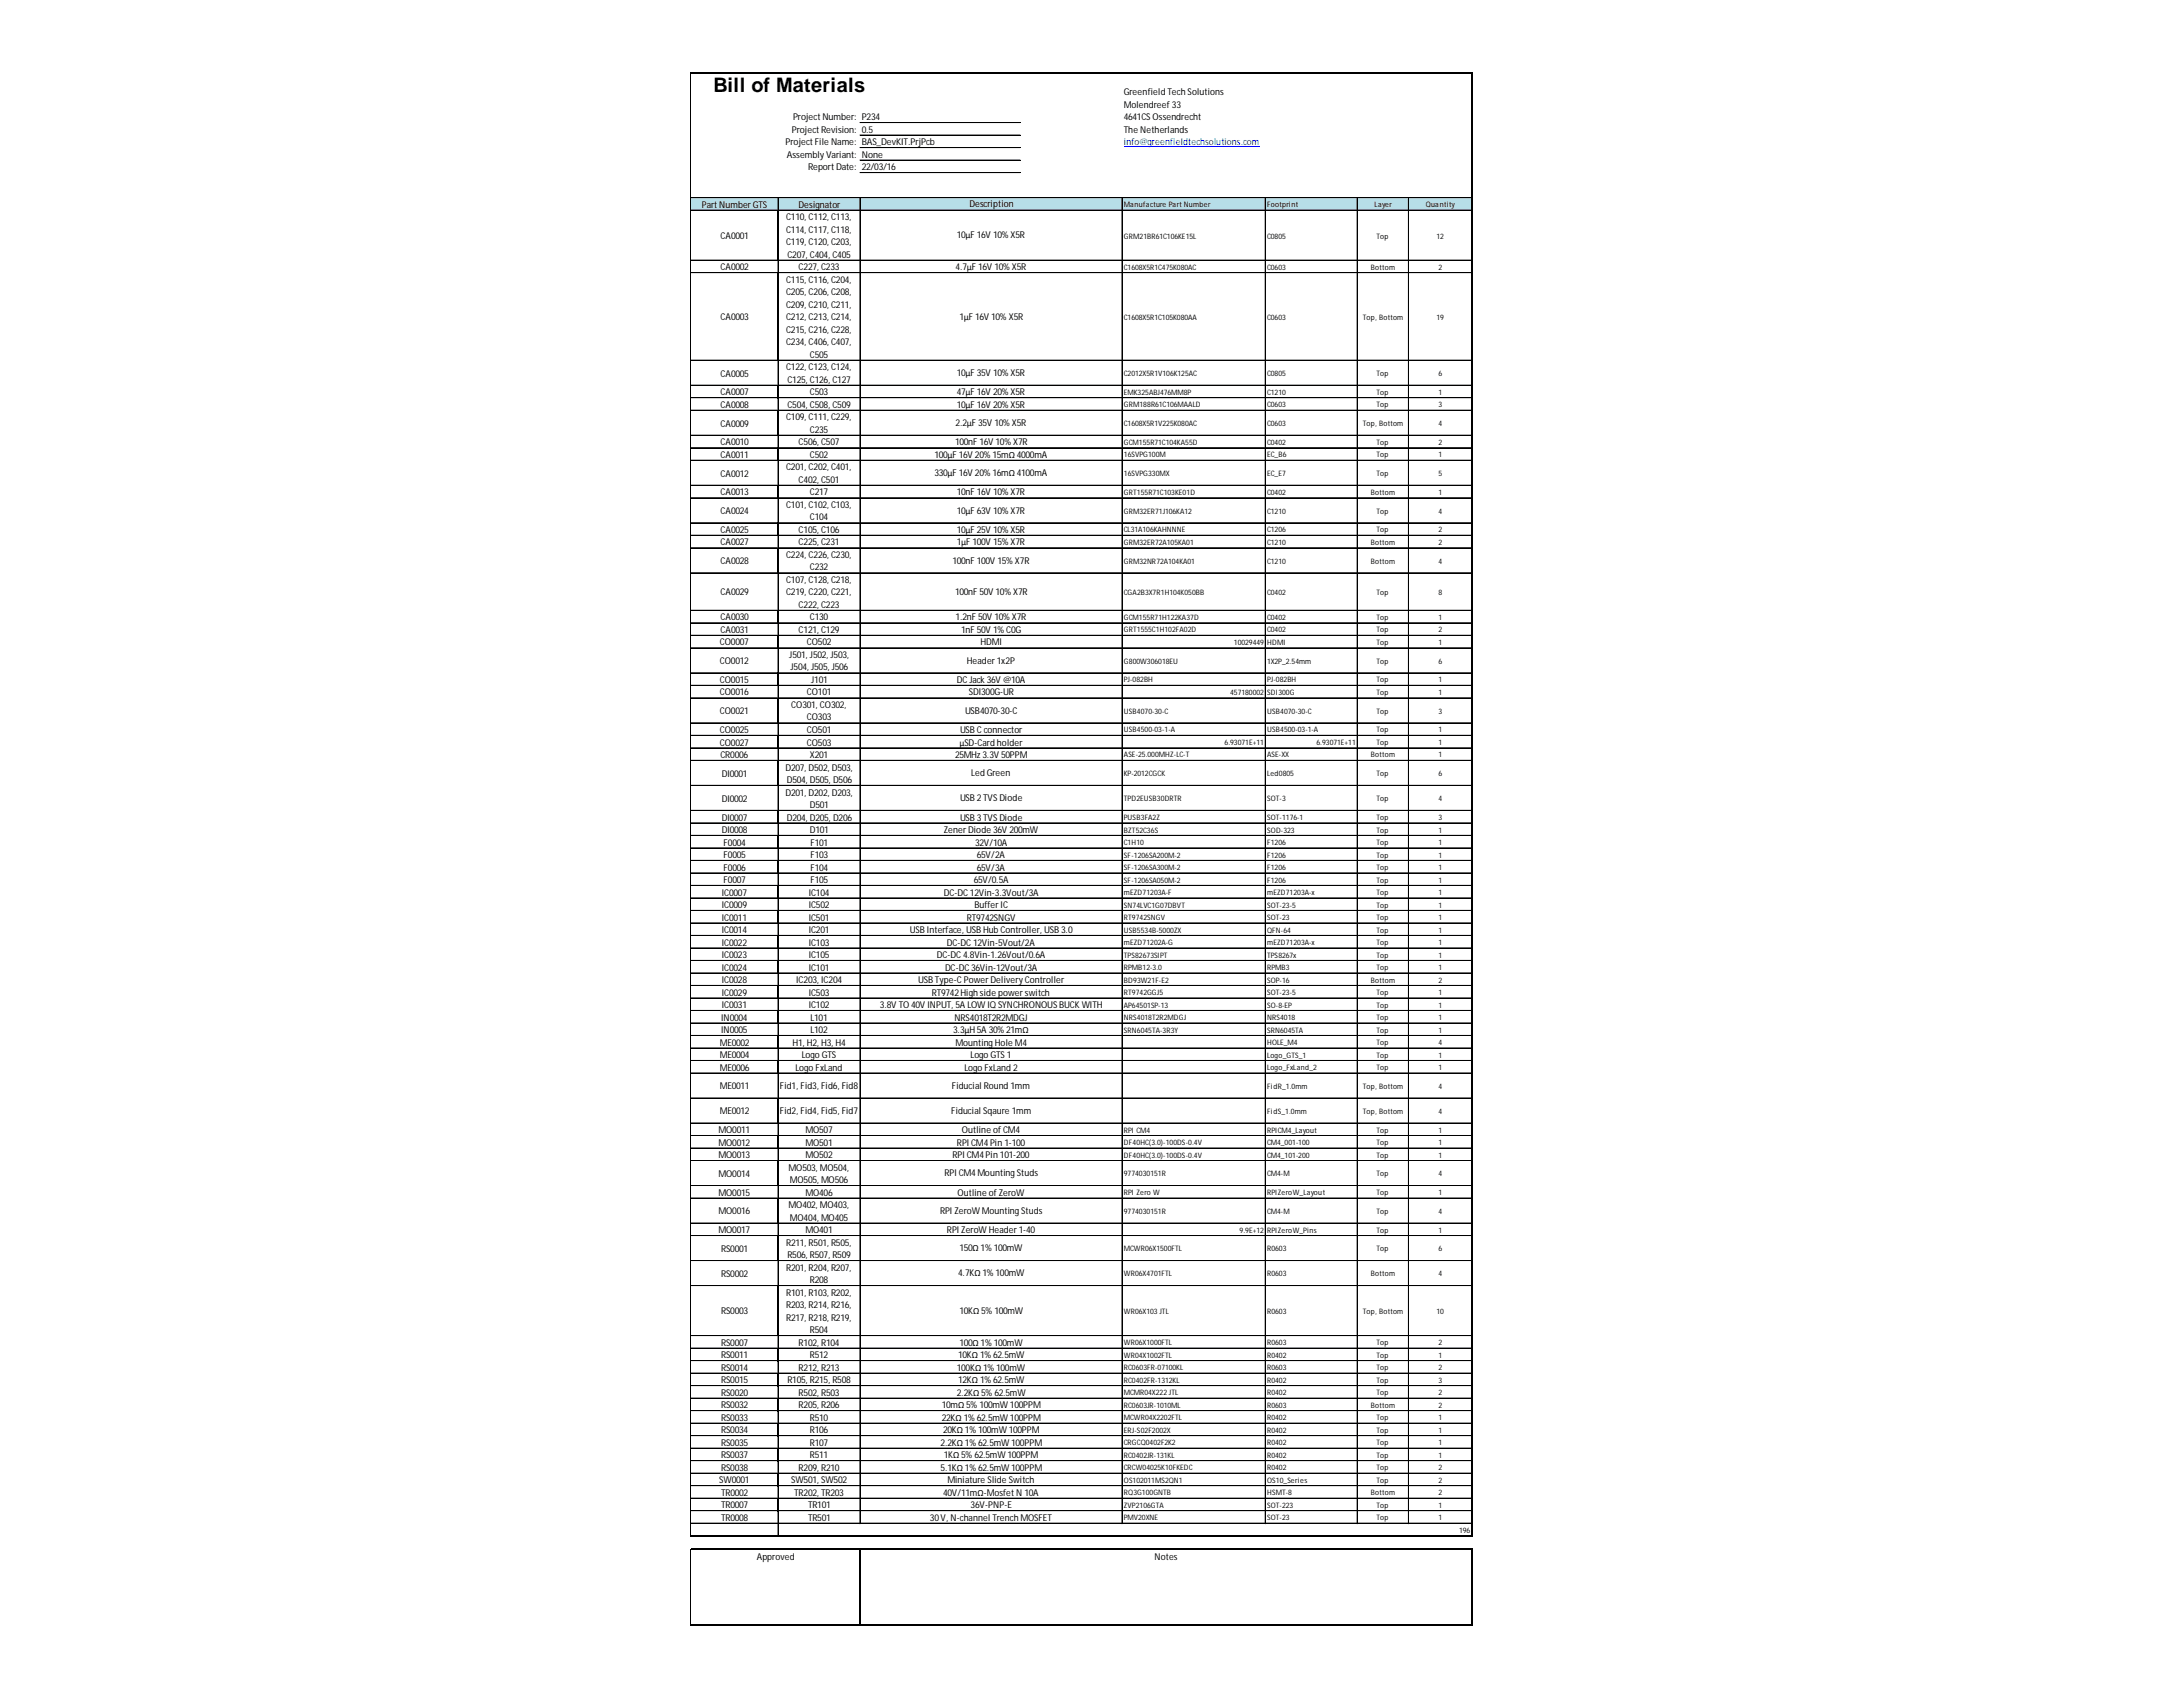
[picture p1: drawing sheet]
<svg xmlns="http://www.w3.org/2000/svg" width="279mm" height="216mm" viewBox="0 0 279 216" stroke-linecap="round" stroke-linejoin="round" font-family="sans-serif">
<defs><g id="words">
<text font-size="2.6" x="91.3" y="11.8">Bill of Materials</text>
<g font-size="1.2">
<text x="101.3" y="17">Project Revision: 0.5</text>
<text x="101.5" y="15.4">Project Number: P234</text>
<text x="143.8" y="12.2">Greenfield Tech Solutions</text>
<text x="143.8" y="13.8">Molendreef33</text>
<text x="143.8" y="15.4">4641CS Ossendrecht</text>
<text x="143.8" y="17">The Netherlands</text>
<text x="100.5" y="18.6">Project File Name: BAS_DevKIT.PrjPcb</text>
<text x="100.7" y="20.2">Assembly Variant: None</text>
<text x="103.4" y="21.8">Report Date: 22/03/16</text>
<text x="89.8" y="26.6">Part NumberGTS</text>
<text x="100.6" y="28.2">C110, C112, C113,</text>
<text x="100.6" y="29.8">C114, C117, C118,</text>
<text x="102.2" y="26.6">Designator</text>
<text x="124.1" y="26.5">Description</text>
<text x="92.2" y="30.6">CA0001</text>
<text x="92.2" y="34.6">CA0002</text>
<text x="100.6" y="31.4">C119, C120, C203,</text>
<text x="100.8" y="33">C207, C404, C405</text>
<text x="102.2" y="34.6">C227, C233</text>
<text x="122.3" y="34.6">4.7µF 16V 10% X5R</text>
<text x="122.5" y="30.5">10µF 16V 10% X5R</text>
<text x="92.2" y="41">CA0003</text>
<text x="100.6" y="36.2">C115, C116, C204,</text>
<text x="100.6" y="37.8">C205, C206, C208,</text>
<text x="100.6" y="39.4">C209, C210, C211,</text>
<text x="100.6" y="41">C212, C213, C214,</text>
<text x="122.8" y="40.9">1µF 16V 10% X5R</text>
<text x="100.6" y="42.6">C215, C216, C228,</text>
<text x="100.6" y="44.2">C234, C406, C407,</text>
<text x="100.6" y="47.4">C122, C123, C124,</text>
<text x="103.7" y="45.8">C505</text>
<text x="92.2" y="48.2">CA0005</text>
<text x="92.2" y="50.6">CA0007</text>
<text x="92.2" y="52.2">CA0008</text>
<text x="100.6" y="53.8">C109, C111, C229,</text>
<text x="100.8" y="49">C125, C126, C127</text>
<text x="100.8" y="52.2">C504, C508, C509</text>
<text x="103.7" y="50.6">C503</text>
<text x="122.5" y="48.1">10µF 35V 10% X5R</text>
<text x="122.5" y="50.6">47µF 16V 20% X5R</text>
<text x="122.5" y="52.2">10µF 16V 20% X5R</text>
<text x="92.2" y="54.6">CA0009</text>
<text x="92.2" y="57">CA0010</text>
<text x="92.2" y="58.6">CA0011</text>
<text x="102.2" y="57">C506, C507</text>
<text x="103.7" y="55.4">C235</text>
<text x="103.7" y="58.6">C502</text>
<text x="119.6" y="58.6">100µF 16V 20% 15mΩ 4000mA</text>
<text x="122.2" y="57">100nF 16V 10% X7R</text>
<text x="122.3" y="54.5">2.2µF 35V 10% X5R</text>
<text x="92.2" y="61">CA0012</text>
<text x="92.2" y="63.4">CA0013</text>
<text x="92.2" y="65.8">CA0024</text>
<text x="100.6" y="60.2">C201, C202, C401,</text>
<text x="100.6" y="65">C101, C102, C103,</text>
<text x="102.2" y="61.8">C402, C501</text>
<text x="103.7" y="63.4">C217</text>
<text x="119.6" y="60.9">330µF 16V 20% 16mΩ 4100mA</text>
<text x="122.5" y="63.4">10nF 16V 10% X7R</text>
<text x="122.5" y="65.7">10µF 63V 10% X7R</text>
<text x="92.2" y="68.2">CA0025</text>
<text x="92.2" y="69.8">CA0027</text>
<text x="100.6" y="71.4">C224, C226, C230,</text>
<text x="102.2" y="68.2">C105, C106</text>
<text x="102.2" y="69.8">C225, C231</text>
<text x="103.7" y="66.6">C104</text>
<text x="122.5" y="68.2">10µF 25V 10% X5R</text>
<text x="122.5" y="69.8">1µF 100V 15% X7R</text>
<text x="92.2" y="72.2">CA0028</text>
<text x="92.2" y="76.2">CA0029</text>
<text x="100.6" y="74.6">C107, C128, C218,</text>
<text x="100.6" y="76.2">C219, C220, C221,</text>
<text x="102.2" y="77.8">C222, C223</text>
<text x="103.7" y="73">C232</text>
<text x="121.9" y="72.1">100nF 100V 15% X7R</text>
<text x="122.2" y="76.1">100nF 50V 10% X7R</text>
<text x="92.1" y="82.6">CO0007</text>
<text x="92.2" y="79.4">CA0030</text>
<text x="92.2" y="81">CA0031</text>
<text x="102.2" y="81">C121, C129</text>
<text x="103.3" y="82.6">CO502</text>
<text x="103.7" y="79.4">C130</text>
<text x="122.3" y="79.4">1.2nF 50V 10% X7R</text>
<text x="123" y="81">1nF 50V 1% C0G</text>
<text x="125.5" y="82.6">HDMI</text>
<text x="92.1" y="85">CO0012</text>
<text x="92.1" y="87.4">CO0015</text>
<text x="92.1" y="89">CO0016</text>
<text x="101" y="84.2">J501, J502, J503,</text>
<text x="101.2" y="85.8">J504, J505, J506</text>
<text x="103.3" y="89">CO101</text>
<text x="103.8" y="87.4">J101</text>
<text x="122.5" y="87.4">DCJack 36V @10A</text>
<text x="123.8" y="84.9">Header1x2P</text>
<text x="124" y="89">SDI300G-UR</text>
<text x="92.1" y="91.4">CO0021</text>
<text x="92.1" y="93.8">CO0025</text>
<text x="92.1" y="95.4">CO0027</text>
<text x="101.3" y="90.6">CO301, CO302,</text>
<text x="103.3" y="92.2">CO303</text>
<text x="103.3" y="93.8">CO501</text>
<text x="103.3" y="95.4">CO503</text>
<text x="122.8" y="95.4">µSD-Card holder</text>
<text x="122.9" y="93.8">USB Cconnector</text>
<text x="123.5" y="91.3">USB4070-30-C</text>
<text x="92.2" y="97">CR0006</text>
<text x="92.4" y="99.4">DI0001</text>
<text x="100.5" y="98.6">D207, D502, D503,</text>
<text x="100.5" y="101.8">D201, D202, D203,</text>
<text x="100.7" y="100.2">D504, D505, D506</text>
<text x="103.7" y="97">X201</text>
<text x="122.2" y="97">25MHz 3.3V 50PPM</text>
<text x="124.3" y="99.3">Led Green</text>
<text x="92.4" y="102.6">DI0002</text>
<text x="92.4" y="105">DI0007</text>
<text x="92.4" y="106.6">DI0008</text>
<text x="100.7" y="105">D204, D205, D206</text>
<text x="103.7" y="103.4">D501</text>
<text x="103.7" y="106.6">D101</text>
<text x="120.8" y="106.6">ZenerDiode 36V 200mW</text>
<text x="122.9" y="102.5">USB 2TVSDiode</text>
<text x="122.9" y="105">USB 3TVSDiode</text>
<text x="92.6" y="108.2">F0004</text>
<text x="92.6" y="109.8">F0005</text>
<text x="92.6" y="111.4">F0006</text>
<text x="92.6" y="113">F0007</text>
<text x="103.7" y="108.2">F101</text>
<text x="103.7" y="109.8">F103</text>
<text x="103.7" y="111.4">F104</text>
<text x="103.7" y="113">F105</text>
<text x="124.6" y="113">65V/0.5A</text>
<text x="124.8" y="108.2">32V/10A</text>
<text x="125" y="109.8">65V/2A</text>
<text x="125" y="111.4">65V/3A</text>
<text x="92.4" y="114.6">IC0007</text>
<text x="92.4" y="116.2">IC0009</text>
<text x="92.4" y="117.8">IC0011</text>
<text x="92.4" y="119.4">IC0014</text>
<text x="103.5" y="114.6">IC104</text>
<text x="103.5" y="116.2">IC502</text>
<text x="103.5" y="117.8">IC501</text>
<text x="103.5" y="119.4">IC201</text>
<text x="116.5" y="119.4">USB Interface, USB Hub Controller, USB 3.0</text>
<text x="120.8" y="114.6">DC-DC12Vin-3.3Vout/3A</text>
<text x="123.8" y="117.8">RT9742SNGV</text>
<text x="124.7" y="116.2">BufferIC</text>
<text x="92.4" y="121">IC0022</text>
<text x="92.4" y="122.6">IC0023</text>
<text x="92.4" y="124.2">IC0024</text>
<text x="92.4" y="125.8">IC0028</text>
<text x="101.9" y="125.8">IC203, IC204</text>
<text x="103.5" y="121">IC103</text>
<text x="103.5" y="122.6">IC105</text>
<text x="103.5" y="124.2">IC101</text>
<text x="117.5" y="125.8">USB Type-CPowerDelivery Controller</text>
<text x="119.9" y="122.6">DC-DC4.8Vin-1.26Vout/0.6A</text>
<text x="121" y="124.2">DC-DC36Vin-12Vout/3A</text>
<text x="121.2" y="121">DC-DC12Vin-5Vout/2A</text>
<text x="92.3" y="130.6">IN0004</text>
<text x="92.4" y="127.4">IC0029</text>
<text x="92.4" y="129">IC0031</text>
<text x="103.5" y="127.4">IC503</text>
<text x="103.5" y="129">IC102</text>
<text x="103.7" y="130.6">L101</text>
<text x="112.6" y="129">3.8V TO 40V INPUT, 5A LOW IQ SYNCHRONOUSBUCK WITH</text>
<text x="119.3" y="127.4">RT9742High side powerswitch</text>
<text x="122.2" y="130.6">NRS4018T2R2MDGJ</text>
<text x="92.1" y="133.8">ME0002</text>
<text x="92.1" y="135.4">ME0004</text>
<text x="92.1" y="137">ME0006</text>
<text x="92.3" y="132.2">IN0005</text>
<text x="101.4" y="133.8">H1, H2, H3, H4</text>
<text x="101.8" y="137">Logo FxLand</text>
<text x="102.6" y="135.4">Logo GTS</text>
<text x="103.7" y="132.2">L102</text>
<text x="122" y="132.2">3.3µH 5A 30% 21mΩ</text>
<text x="122.3" y="133.8">Mounting Hole M4</text>
<text x="123.4" y="137">Logo FxLand 2</text>
<text x="124.2" y="135.4">Logo GTS1</text>
<text x="92.1" y="139.4">ME0011</text>
<text x="92.1" y="142.6">ME0012</text>
<text x="99.8" y="139.4">Fid1, Fid3, Fid6, Fid8</text>
<text x="99.8" y="142.6">Fid2, Fid4, Fid5, Fid7</text>
<text x="121.8" y="142.5">Fiducial Sqaure 1mm</text>
<text x="121.8" y="139.3">Fiducial Round 1mm</text>
<text x="92" y="145">MO0011</text>
<text x="92" y="146.6">MO0012</text>
<text x="92" y="148.2">MO0013</text>
<text x="100.9" y="149.8">MO503, MO504,</text>
<text x="103.1" y="145">MO507</text>
<text x="103.1" y="146.6">MO501</text>
<text x="103.1" y="148.2">MO502</text>
<text x="121.9" y="148.2">RPI CM4Pin 101-200</text>
<text x="122.5" y="146.6">RPI CM4Pin 1-100</text>
<text x="123.1" y="145">Outline ofCM4</text>
<text x="92" y="150.6">MO0014</text>
<text x="92" y="153">MO0015</text>
<text x="92" y="155.4">MO0016</text>
<text x="100.9" y="154.6">MO402, MO403,</text>
<text x="101.1" y="151.4">MO505, MO506</text>
<text x="103.1" y="153">MO406</text>
<text x="120.3" y="155.3">RPI ZeroW Mounting Studs</text>
<text x="120.9" y="150.5">RPI CM4Mounting Studs</text>
<text x="122.6" y="153">Outline ofZeroW</text>
<text x="92" y="157.8">MO0017</text>
<text x="92.3" y="160.2">RS0001</text>
<text x="100.6" y="159.4">R211, R501, R505,</text>
<text x="100.8" y="161">R506, R507, R509</text>
<text x="101.1" y="156.2">MO404, MO405</text>
<text x="103.1" y="157.8">MO401</text>
<text x="121.2" y="157.8">RPI ZeroW Header1-40</text>
<text x="122.8" y="160.1">150Ω 1% 100mW</text>
<text x="92.3" y="163.4">RS0002</text>
<text x="100.6" y="162.6">R201, R204, R207,</text>
<text x="100.6" y="165.8">R101, R103, R202,</text>
<text x="100.6" y="167.4">R203, R214, R216,</text>
<text x="103.7" y="164.2">R208</text>
<text x="122.6" y="163.3">4.7KΩ 1% 100mW</text>
<text x="92.3" y="168.2">RS0003</text>
<text x="92.3" y="172.2">RS0007</text>
<text x="92.3" y="173.8">RS0011</text>
<text x="100.6" y="169">R217, R218, R219,</text>
<text x="102.2" y="172.2">R102, R104</text>
<text x="103.7" y="170.6">R504</text>
<text x="103.7" y="173.8">R512</text>
<text x="122.6" y="173.8">10KΩ 1% 62.5mW</text>
<text x="122.8" y="168.1">10KΩ 5% 100mW</text>
<text x="122.8" y="172.2">100Ω 1% 100mW</text>
<text x="92.3" y="175.4">RS0014</text>
<text x="92.3" y="177">RS0015</text>
<text x="92.3" y="178.6">RS0020</text>
<text x="100.8" y="177">R105, R215, R508</text>
<text x="102.2" y="175.4">R212, R213</text>
<text x="102.2" y="178.6">R502, R503</text>
<text x="122.5" y="175.4">100KΩ 1% 100mW</text>
<text x="122.5" y="178.6">2.2KΩ 5% 62.5mW</text>
<text x="122.6" y="177">12KΩ 1% 62.5mW</text>
<text x="92.3" y="180.2">RS0032</text>
<text x="92.3" y="181.8">RS0033</text>
<text x="92.3" y="183.4">RS0034</text>
<text x="92.3" y="185">RS0035</text>
<text x="102.2" y="180.2">R205, R206</text>
<text x="103.7" y="181.8">R510</text>
<text x="103.7" y="183.4">R106</text>
<text x="103.7" y="185">R107</text>
<text x="120.4" y="185">2.2KΩ 1% 62.5mW 100PPM</text>
<text x="120.6" y="180.2">10mΩ 5% 100mW 100PPM</text>
<text x="120.6" y="181.8">22KΩ 1% 62.5mW 100PPM</text>
<text x="120.7" y="183.4">20KΩ 1% 100mW 100PPM</text>
<text x="92.1" y="189.8">SW0001</text>
<text x="92.3" y="186.6">RS0037</text>
<text x="92.3" y="188.2">RS0038</text>
<text x="92.3" y="191.4">TR0002</text>
<text x="101.3" y="189.8">SW501, SW502</text>
<text x="101.7" y="191.4">TR202, TR203</text>
<text x="102.2" y="188.2">R209, R210</text>
<text x="103.7" y="186.6">R511</text>
<text x="120.4" y="188.2">5.1KΩ 1% 62.5mW 100PPM</text>
<text x="120.7" y="191.4">40V/11mΩ-Mosfet N 10A</text>
<text x="120.8" y="186.6">1KΩ 5% 62.5mW 100PPM</text>
<text x="121.3" y="189.8">Miniature Slide Switch</text>
<text x="92.3" y="193">TR0007</text>
<text x="92.3" y="194.6">TR0008</text>
<text x="103.4" y="193">TR101</text>
<text x="103.4" y="194.6">TR501</text>
<text x="119" y="194.6">30V, N-channel Trench MOSFET</text>
<text x="124.2" y="193">36V-PNP-E</text>
<text x="96.9" y="199.6">Approved</text>
<text x="147.8" y="199.6">Notes</text>
</g>
<text font-size="1.2" fill="#00f" x="143.8" y="18.6">info@greenfieldtechsolutions.com</text>
<g font-size="1">
<text x="143.8" y="26.5">Manufacture Part Number</text>
<text x="162.2" y="26.5">Footprint</text>
<text x="175.9" y="26.5">Layer</text>
<text x="182.5" y="26.5">Quantity</text>
<text x="143.8" y="30.5">GRM21BR61C106KE15L</text>
<text x="143.8" y="34.5">C1608X5R1C475K080AC</text>
<text x="162.2" y="30.5">C0805</text>
<text x="162.2" y="34.5">C0603</text>
<text x="175.5" y="34.5">Bottom</text>
<text x="176.2" y="30.5">Top</text>
<text x="183.9" y="30.5">12</text>
<text x="184.1" y="34.5">2</text>
<text x="143.8" y="40.9">C1608X5R1C105K080AA</text>
<text x="162.2" y="40.9">C0603</text>
<text x="174.4" y="40.9">Top, Bottom</text>
<text x="183.9" y="40.9">19</text>
<text x="143.8" y="48.1">C2012X5R1V106K125AC</text>
<text x="143.8" y="50.5">EMK325ABJ476MM8P</text>
<text x="143.8" y="52.1">GRM188R61C106MAALD</text>
<text x="162.2" y="48.1">C0805</text>
<text x="162.2" y="50.5">C1210</text>
<text x="162.2" y="52.1">C0603</text>
<text x="176.2" y="48.1">Top</text>
<text x="176.2" y="50.5">Top</text>
<text x="176.2" y="52.1">Top</text>
<text x="184.1" y="48.1">6</text>
<text x="184.1" y="50.5">1</text>
<text x="184.1" y="52.1">3</text>
<text x="143.8" y="54.5">C1608X5R1V225K080AC</text>
<text x="143.8" y="56.9">GCM155R71C104KA55D</text>
<text x="143.8" y="58.5">16SVPG100M</text>
<text x="162.2" y="54.5">C0603</text>
<text x="162.2" y="56.9">C0402</text>
<text x="162.2" y="58.5">EC_B6</text>
<text x="174.4" y="54.5">Top, Bottom</text>
<text x="176.2" y="56.9">Top</text>
<text x="176.2" y="58.5">Top</text>
<text x="184.1" y="54.5">4</text>
<text x="184.1" y="56.9">2</text>
<text x="184.1" y="58.5">1</text>
<text x="143.8" y="60.9">16SVPG330MX</text>
<text x="143.8" y="63.3">GRT155R71C103KE01D</text>
<text x="143.8" y="65.7">GRM32ER71J106KA12</text>
<text x="162.2" y="60.9">EC_E7</text>
<text x="162.2" y="63.3">C0402</text>
<text x="162.2" y="65.7">C1210</text>
<text x="175.5" y="63.3">Bottom</text>
<text x="176.2" y="60.9">Top</text>
<text x="176.2" y="65.7">Top</text>
<text x="184.1" y="60.9">5</text>
<text x="184.1" y="63.3">1</text>
<text x="184.1" y="65.7">4</text>
<text x="143.8" y="68.1">CL31A106KAHNNNE</text>
<text x="143.8" y="69.7">GRM32ER72A105KA01</text>
<text x="162.2" y="68.1">C1206</text>
<text x="162.2" y="69.7">C1210</text>
<text x="175.5" y="69.7">Bottom</text>
<text x="176.2" y="68.1">Top</text>
<text x="184.1" y="68.1">2</text>
<text x="184.1" y="69.7">2</text>
<text x="143.8" y="72.1">GRM32NR72A104KA01</text>
<text x="143.8" y="76.1">CGA2B3X7R1H104K050BB</text>
<text x="162.2" y="72.1">C1210</text>
<text x="162.2" y="76.1">C0402</text>
<text x="175.5" y="72.1">Bottom</text>
<text x="176.2" y="76.1">Top</text>
<text x="184.1" y="72.1">4</text>
<text x="184.1" y="76.1">8</text>
<text x="143.8" y="79.3">GCM155R71H122KA37D</text>
<text x="143.8" y="80.9">GRT1555C1H102FA02D</text>
<text x="157.9" y="82.5">10029449</text>
<text x="162.2" y="79.3">C0402</text>
<text x="162.2" y="80.9">C0402</text>
<text x="162.2" y="82.5">HDMI</text>
<text x="176.2" y="79.3">Top</text>
<text x="176.2" y="80.9">Top</text>
<text x="176.2" y="82.5">Top</text>
<text x="184.1" y="79.3">1</text>
<text x="184.1" y="80.9">2</text>
<text x="184.1" y="82.5">1</text>
<text x="143.8" y="84.9">G800W306018EU</text>
<text x="143.8" y="87.3">PJ-082BH</text>
<text x="157.5" y="88.9">457180002</text>
<text x="162.2" y="84.9">1X2P_2.54mm</text>
<text x="162.2" y="87.3">PJ-082BH</text>
<text x="162.2" y="88.9">SDI300G</text>
<text x="176.2" y="84.9">Top</text>
<text x="176.2" y="87.3">Top</text>
<text x="176.2" y="88.9">Top</text>
<text x="184.1" y="84.9">6</text>
<text x="184.1" y="87.3">1</text>
<text x="184.1" y="88.9">1</text>
<text x="143.8" y="91.3">USB4070-30-C</text>
<text x="143.8" y="93.7">USB4500-03-1-A</text>
<text x="156.7" y="95.3">6.93071E+11</text>
<text x="162.2" y="91.3">USB4070-30-C</text>
<text x="162.2" y="93.7">USB4500-03-1-A</text>
<text x="168.5" y="95.3">6.93071E+11</text>
<text x="176.2" y="91.3">Top</text>
<text x="176.2" y="93.7">Top</text>
<text x="176.2" y="95.3">Top</text>
<text x="184.1" y="91.3">3</text>
<text x="184.1" y="93.7">1</text>
<text x="184.1" y="95.3">1</text>
<text x="143.8" y="96.9">ASE-25.000MHZ-LC-T</text>
<text x="143.8" y="99.3">KP-2012CGCK</text>
<text x="162.2" y="96.9">ASE-XX</text>
<text x="162.2" y="99.3">Led0805</text>
<text x="175.5" y="96.9">Bottom</text>
<text x="176.2" y="99.3">Top</text>
<text x="184.1" y="96.9">1</text>
<text x="184.1" y="99.3">6</text>
<text x="143.8" y="102.5">TPD2EUSB30DRTR</text>
<text x="143.8" y="104.9">PUSB3FA2Z</text>
<text x="143.8" y="106.5">BZT52C36S</text>
<text x="162.2" y="102.5">SOT-3</text>
<text x="162.2" y="104.9">SOT-1176-1</text>
<text x="162.2" y="106.5">SOD-323</text>
<text x="176.2" y="102.5">Top</text>
<text x="176.2" y="104.9">Top</text>
<text x="176.2" y="106.5">Top</text>
<text x="184.1" y="102.5">4</text>
<text x="184.1" y="104.9">3</text>
<text x="184.1" y="106.5">1</text>
<text x="143.8" y="108.1">C1H10</text>
<text x="143.8" y="109.7">SF-1206SA200M-2</text>
<text x="143.8" y="111.3">SF-1206SA300M-2</text>
<text x="143.8" y="112.9">SF-1206SA050M-2</text>
<text x="162.2" y="108.1">F1206</text>
<text x="162.2" y="109.7">F1206</text>
<text x="162.2" y="111.3">F1206</text>
<text x="162.2" y="112.9">F1206</text>
<text x="176.2" y="108.1">Top</text>
<text x="176.2" y="109.7">Top</text>
<text x="176.2" y="111.3">Top</text>
<text x="176.2" y="112.9">Top</text>
<text x="184.1" y="108.1">1</text>
<text x="184.1" y="109.7">1</text>
<text x="184.1" y="111.3">1</text>
<text x="184.1" y="112.9">1</text>
<text x="143.8" y="114.5">mEZD71203A-F</text>
<text x="143.8" y="116.1">SN74LVC1G07DBVT</text>
<text x="143.8" y="117.7">RT9742SNGV</text>
<text x="143.8" y="119.3">USB5534B-5000ZX</text>
<text x="162.2" y="114.5">mEZD71203A-x</text>
<text x="162.2" y="116.1">SOT-23-5</text>
<text x="162.2" y="117.7">SOT-23</text>
<text x="162.2" y="119.3">QFN-64</text>
<text x="176.2" y="114.5">Top</text>
<text x="176.2" y="116.1">Top</text>
<text x="176.2" y="117.7">Top</text>
<text x="176.2" y="119.3">Top</text>
<text x="184.1" y="114.5">1</text>
<text x="184.1" y="116.1">1</text>
<text x="184.1" y="117.7">1</text>
<text x="184.1" y="119.3">1</text>
<text x="143.8" y="120.9">mEZD71202A-G</text>
<text x="143.8" y="122.5">TPS82673SIPT</text>
<text x="143.8" y="124.1">RPMB12-3.0</text>
<text x="143.8" y="125.7">BD93W21F-E2</text>
<text x="162.2" y="120.9">mEZD71203A-x</text>
<text x="162.2" y="122.5">TPS8267x</text>
<text x="162.2" y="124.1">RPMB3</text>
<text x="162.2" y="125.7">SOP-16</text>
<text x="175.5" y="125.7">Bottom</text>
<text x="176.2" y="120.9">Top</text>
<text x="176.2" y="122.5">Top</text>
<text x="176.2" y="124.1">Top</text>
<text x="184.1" y="120.9">1</text>
<text x="184.1" y="122.5">1</text>
<text x="184.1" y="124.1">1</text>
<text x="184.1" y="125.7">2</text>
<text x="143.8" y="127.3">RT9742GGJ5</text>
<text x="143.8" y="128.9">AP64501SP-13</text>
<text x="143.8" y="130.5">NRS4018T2R2MDGJ</text>
<text x="162.2" y="127.3">SOT-23-5</text>
<text x="162.2" y="128.9">SO-8-EP</text>
<text x="162.2" y="130.5">NRS4018</text>
<text x="176.2" y="127.3">Top</text>
<text x="176.2" y="128.9">Top</text>
<text x="176.2" y="130.5">Top</text>
<text x="184.1" y="127.3">1</text>
<text x="184.1" y="128.9">1</text>
<text x="184.1" y="130.5">1</text>
<text x="143.8" y="132.1">SRN6045TA-3R3Y</text>
<text x="162.2" y="132.1">SRN6045TA</text>
<text x="162.2" y="133.7">HOLE_M4</text>
<text x="162.2" y="135.4">Logo_GTS_1</text>
<text x="162.2" y="137">Logo_FxLand_2</text>
<text x="176.2" y="132.1">Top</text>
<text x="176.2" y="133.7">Top</text>
<text x="176.2" y="135.4">Top</text>
<text x="176.2" y="137">Top</text>
<text x="184.1" y="132.1">1</text>
<text x="184.1" y="133.7">4</text>
<text x="184.1" y="135.4">1</text>
<text x="184.1" y="137">1</text>
<text x="162.2" y="139.4">FidR_1.0mm</text>
<text x="162.2" y="142.6">FidS_1.0mm</text>
<text x="174.4" y="139.4">Top, Bottom</text>
<text x="174.4" y="142.6">Top, Bottom</text>
<text x="184.1" y="139.4">4</text>
<text x="184.1" y="142.6">4</text>
<text x="143.8" y="145">RPI CM4</text>
<text x="143.8" y="146.6">DF40HC(3.0)-100DS-0.4V</text>
<text x="143.8" y="148.2">DF40HC(3.0)-100DS-0.4V</text>
<text x="162.2" y="145">RPICM4_Layout</text>
<text x="162.2" y="146.6">CM4_001-100</text>
<text x="162.2" y="148.2">CM4_101-200</text>
<text x="176.2" y="145">Top</text>
<text x="176.2" y="146.6">Top</text>
<text x="176.2" y="148.2">Top</text>
<text x="184.1" y="145">1</text>
<text x="184.1" y="146.6">1</text>
<text x="184.1" y="148.2">1</text>
<text x="143.8" y="150.6">9774030151R</text>
<text x="143.8" y="153">RPI Zero W</text>
<text x="143.8" y="155.4">9774030151R</text>
<text x="162.2" y="150.6">CM4-M</text>
<text x="162.2" y="153">RPIZeroW_Layout</text>
<text x="162.2" y="155.4">CM4-M</text>
<text x="176.2" y="150.6">Top</text>
<text x="176.2" y="153">Top</text>
<text x="176.2" y="155.4">Top</text>
<text x="184.1" y="150.6">4</text>
<text x="184.1" y="153">1</text>
<text x="184.1" y="155.4">4</text>
<text x="143.8" y="160.2">MCWR06X1500FTL</text>
<text x="158.7" y="157.8">9.9E+12</text>
<text x="162.2" y="157.8">RPIZeroW_Pins</text>
<text x="162.2" y="160.2">R0603</text>
<text x="176.2" y="157.8">Top</text>
<text x="176.2" y="160.2">Top</text>
<text x="184.1" y="157.8">1</text>
<text x="184.1" y="160.2">6</text>
<text x="143.8" y="163.4">WR06X4701FTL</text>
<text x="162.2" y="163.4">R0603</text>
<text x="175.5" y="163.4">Bottom</text>
<text x="184.1" y="163.4">4</text>
<text x="143.8" y="168.2">WR06X103 JTL</text>
<text x="143.8" y="172.2">WR06X1000FTL</text>
<text x="143.8" y="173.8">WR04X1002FTL</text>
<text x="162.2" y="168.2">R0603</text>
<text x="162.2" y="172.2">R0603</text>
<text x="162.2" y="173.8">R0402</text>
<text x="174.4" y="168.2">Top, Bottom</text>
<text x="176.2" y="172.2">Top</text>
<text x="176.2" y="173.8">Top</text>
<text x="183.9" y="168.2">10</text>
<text x="184.1" y="172.2">2</text>
<text x="184.1" y="173.8">1</text>
<text x="143.8" y="175.4">RC0603FR-07100KL</text>
<text x="143.8" y="177">RC0402FR-1312KL</text>
<text x="143.8" y="178.6">MCMR04X222 JTL</text>
<text x="162.2" y="175.4">R0603</text>
<text x="162.2" y="177">R0402</text>
<text x="162.2" y="178.6">R0402</text>
<text x="176.2" y="175.4">Top</text>
<text x="176.2" y="177">Top</text>
<text x="176.2" y="178.6">Top</text>
<text x="184.1" y="175.4">2</text>
<text x="184.1" y="177">3</text>
<text x="184.1" y="178.6">2</text>
<text x="143.8" y="180.2">RC0603JR-1010ML</text>
<text x="143.8" y="181.8">MCWR04X2202FTL</text>
<text x="143.8" y="183.4">ERJ-S02F2002X</text>
<text x="143.8" y="185">CRGCQ0402F2K2</text>
<text x="162.2" y="180.2">R0603</text>
<text x="162.2" y="181.8">R0402</text>
<text x="162.2" y="183.4">R0402</text>
<text x="162.2" y="185">R0402</text>
<text x="175.5" y="180.2">Bottom</text>
<text x="176.2" y="181.8">Top</text>
<text x="176.2" y="183.4">Top</text>
<text x="176.2" y="185">Top</text>
<text x="184.1" y="180.2">2</text>
<text x="184.1" y="181.8">1</text>
<text x="184.1" y="183.4">1</text>
<text x="184.1" y="185">1</text>
<text x="143.8" y="186.6">RC0402JR-131KL</text>
<text x="143.8" y="188.2">CRCW04025K10FKEDC</text>
<text x="143.8" y="189.8">OS102011MS2QN1</text>
<text x="143.8" y="191.4">RQ3G100GNTB</text>
<text x="162.2" y="186.6">R0402</text>
<text x="162.2" y="188.2">R0402</text>
<text x="162.2" y="189.8">OS10_Series</text>
<text x="162.2" y="191.4">HSMT-8</text>
<text x="175.5" y="191.4">Bottom</text>
<text x="176.2" y="186.6">Top</text>
<text x="176.2" y="188.2">Top</text>
<text x="176.2" y="189.8">Top</text>
<text x="184.1" y="186.6">1</text>
<text x="184.1" y="188.2">2</text>
<text x="184.1" y="189.8">2</text>
<text x="184.1" y="191.4">2</text>
<text x="143.8" y="193">ZVP2106GTA</text>
<text x="143.8" y="194.6">PMV20XNE</text>
<text x="162.2" y="193">SOT-223</text>
<text x="162.2" y="194.6">SOT-23</text>
<text x="176.2" y="193">Top</text>
<text x="176.2" y="194.6">Top</text>
<text x="184.1" y="193">1</text>
<text x="184.1" y="194.6">1</text>
<text x="186.7" y="196.2">196</text>
</g>
</g></defs>
<path d="M88.4 25.3h100v1.7h-100z" fill="#b7dee8"/>
<path d="M143.8 18.8h17.4" fill="none" stroke="#00f" stroke-width=".13"/>
<g fill="none" stroke="#000" stroke-width=".13">
<path d="M88.4 9.2v187.5M110.1 15.7h20.5M110.1 17.3h20.5M110.1 18.9h20.5M88.5 26.9h11M88.5 33.3h11M88.5 34.9h11M88.5 25.3h99.8M99.6 25.4v1.5M99.6 33.4v1.5M99.7 26.9h88.6M99.7 33.3h88.6"/>
<path d="M99.7 34.9h88.6M110.1 25.4v169.6M110.1 20.5h20.5M110.1 22.1h20.5M143.6 25.4v169.6M161.9 25.4v169.6M162 25.4v169.6M173.7 25.4v169.6M180.3 25.4v169.6M88.5 46.1h11M88.5 49.3h11M88.5 50.9h11"/>
<path d="M88.5 52.5h11M88.5 55.7h11M88.5 57.3h11M88.5 58.9h11M99.6 46.2v3.1M99.6 51v1.5M99.6 55.8v1.5M99.6 59v3.1M99.7 46.1h88.6M99.7 49.3h88.6M99.7 50.9h88.6M99.7 52.5h88.6"/>
<path d="M99.7 55.7h88.6M99.7 57.3h88.6M99.7 58.9h88.6M88.5 62.1h11M88.5 63.7h11M88.5 66.9h11M88.5 68.5h11M88.5 70.1h11M88.5 73.3h11M88.5 78.1h11M88.5 79.7h11M99.6 63.8v3.1"/>
<path d="M99.6 68.6v1.5M99.6 73.4v4.7M99.6 79.8v1.5M99.7 62.1h88.6M99.7 63.7h88.6M99.7 66.9h88.6M99.7 68.5h88.6M99.7 70.1h88.6M99.7 73.3h88.6M99.7 78.1h88.6M99.7 79.7h88.6M88.5 81.3h11"/>
<path d="M88.5 82.9h11M88.5 86.1h11M88.5 87.7h11M88.5 89.3h11M88.5 92.5h11M88.5 94.1h11M88.5 95.7h11M88.5 97.3h11M99.6 83v3.1M99.6 87.8v1.5M99.6 92.6v1.5M99.6 95.8v1.5"/>
<path d="M99.7 81.3h88.6M99.7 82.9h88.6M99.7 86.1h88.6M99.7 87.7h88.6M99.7 89.3h88.6M99.7 92.5h88.6M99.7 94.1h88.6M99.7 95.7h88.6M99.7 97.3h88.6M88.5 100.5h11M88.5 103.7h11M88.5 105.3h11"/>
<path d="M88.5 106.9h11M88.5 108.5h11M88.5 110.1h11M88.5 111.7h11M88.5 111.8h11M88.5 113.3h11M88.5 113.4h11M88.5 114.9h11M88.5 115h11M88.5 116.5h11M88.5 116.6h11M88.5 118.1h11"/>
<path d="M88.5 118.2h11M88.5 119.7h11M88.5 119.8h11M99.6 100.6v3.1M99.6 105.4v1.5M99.6 108.6v1.5M99.6 111.8v1.5M99.6 115v1.5M99.6 118.2v1.5M99.7 100.5h88.6M99.7 103.7h88.6M99.7 105.3h88.6"/>
<path d="M99.7 106.9h88.6M99.7 108.5h88.6M99.7 110.1h88.6M99.7 111.7h88.6M99.7 111.8h88.6M99.7 113.3h88.6M99.7 113.4h88.6M99.7 114.9h88.6M99.7 115h88.6M99.7 116.5h88.6M99.7 116.6h88.6M99.7 118.1h88.6"/>
<path d="M99.7 118.2h88.6M99.7 119.7h88.6M99.7 119.8h88.6M88.5 121.3h11M88.5 121.4h11M88.5 122.9h11M88.5 123h11M88.5 124.5h11M88.5 124.6h11M88.5 126.1h11M88.5 126.2h11M88.5 127.7h11"/>
<path d="M88.5 127.8h11M88.5 129.3h11M88.5 129.4h11M88.5 130.9h11M88.5 131h11M88.5 132.5h11M88.5 132.6h11M88.5 134.1h11M88.5 134.2h11M88.5 135.7h11M88.5 135.8h11M88.5 137.3h11"/>
<path d="M88.5 137.4h11M99.6 121.4v1.5M99.6 124.6v1.5M99.6 127.8v1.5M99.6 131v1.5M99.6 134.2v1.5M99.6 137.4v3.1M99.7 121.3h88.6M99.7 121.4h88.6M99.7 122.9h88.6M99.7 123h88.6M99.7 124.5h88.6"/>
<path d="M99.7 124.6h88.6M99.7 126.1h88.6M99.7 126.2h88.6M99.7 127.7h88.6M99.7 127.8h88.6M99.7 129.3h88.6M99.7 129.4h88.6M99.7 130.9h88.6M99.7 131h88.6M99.7 132.5h88.6M99.7 132.6h88.6M99.7 134.1h88.6"/>
<path d="M99.7 134.2h88.6M99.7 135.7h88.6M99.7 135.8h88.6M99.7 137.3h88.6M99.7 137.4h88.6M88.5 140.5h11M88.5 140.6h11M88.5 143.7h11M88.5 143.8h11M88.5 145.3h11M88.5 145.4h11M88.5 146.9h11"/>
<path d="M88.5 147h11M88.5 148.5h11M88.5 148.6h11M88.5 151.7h11M88.5 151.8h11M88.5 153.3h11M88.5 153.4h11M88.5 156.5h11M88.5 156.6h11M88.5 158.1h11M88.5 158.2h11M99.6 143.8v1.5"/>
<path d="M99.6 147v1.5M99.6 151.8v1.5M99.6 156.6v1.5M99.7 140.5h88.6M99.7 140.6h88.6M99.7 143.7h88.6M99.7 143.8h88.6M99.7 145.3h88.6M99.7 145.4h88.6M99.7 146.9h88.6M99.7 147h88.6M99.7 148.5h88.6"/>
<path d="M99.7 148.6h88.6M99.7 151.7h88.6M99.7 151.8h88.6M99.7 153.3h88.6M99.7 153.4h88.6M99.7 156.5h88.6M99.7 156.6h88.6M99.7 158.1h88.6M99.7 158.2h88.6M88.5 161.3h11M88.5 161.4h11M88.5 164.5h11"/>
<path d="M88.5 164.6h11M88.5 170.9h11M88.5 171h11M88.5 172.5h11M88.5 172.6h11M88.5 174.1h11M88.5 174.2h11M88.5 175.7h11M88.5 175.8h11M88.5 177.3h11M88.5 177.4h11M88.5 178.9h11"/>
<path d="M88.5 179h11M99.6 161.4v3.1M99.6 171v1.5M99.6 174.2v1.5M99.6 177.4v1.5M99.7 161.3h88.6M99.7 161.4h88.6M99.7 164.5h88.6M99.7 164.6h88.6M99.7 170.9h88.6M99.7 171h88.6M99.7 172.5h88.6"/>
<path d="M99.7 172.6h88.6M99.7 174.1h88.6M99.7 174.2h88.6M99.7 175.7h88.6M99.7 175.8h88.6M99.7 177.3h88.6M99.7 177.4h88.6M99.7 178.9h88.6M99.7 179h88.6M88.4 198.2v9.9M88.5 180.5h11M88.5 180.6h11"/>
<path d="M88.5 182.1h11M88.5 182.2h11M88.5 183.7h11M88.5 183.8h11M88.5 185.3h11M88.5 185.4h11M88.5 186.9h11M88.5 187h11M88.5 188.5h11M88.5 188.6h11M88.5 190.1h11M88.5 190.2h11"/>
<path d="M88.5 191.7h11M88.5 191.8h11M88.5 193.3h11M88.5 193.4h11M88.5 194.9h99.8M88.5 195h99.8M99.6 180.6v1.5M99.6 183.8v1.5M99.6 187v1.5M99.6 190.2v1.5M99.6 193.4v3.1M99.7 180.5h88.6"/>
<path d="M99.7 180.6h88.6M99.7 182.1h88.6M99.7 182.2h88.6M99.7 183.7h88.6M99.7 183.8h88.6M99.7 185.3h88.6M99.7 185.4h88.6M99.7 186.9h88.6M99.7 187h88.6M99.7 188.5h88.6M99.7 188.6h88.6M99.7 190.1h88.6"/>
<path d="M99.7 190.2h88.6M99.7 191.7h88.6M99.7 191.8h88.6M99.7 193.3h88.6M99.7 193.4h88.6"/>
</g>
<g fill="#000">
<path d="M99.6 25.4h.1v1.5h-.1zM99.6 33.4h.1v1.5h-.1zM99.5 49.3h.2v1.7h-.2zM99.5 57.3h.2v1.7h-.2zM99.6 51h.1v1.5h-.1zM99.6 55.8h.1v1.5h-.1zM99.5 62.1h.2v1.7h-.2zM99.5 66.9h.2v1.7h-.2zM99.5 78.1h.2v1.7h-.2zM99.6 68.6h.1v1.5h-.1zM99.6 79.8h.1v1.5h-.1zM99.5 81.3h.2v1.7h-.2z"/>
<path d="M99.5 86.1h.2v1.7h-.2zM99.5 94.1h.2v1.7h-.2zM99.6 87.8h.1v1.5h-.1zM99.6 92.6h.1v1.5h-.1zM99.6 95.8h.1v1.5h-.1zM99.5 103.7h.2v1.7h-.2zM99.5 106.9h.2v1.7h-.2zM99.5 110.1h.2v1.7h-.2zM99.5 113.3h.2v1.7h-.2zM99.5 116.5h.2v1.7h-.2zM99.5 119.7h.2v1.7h-.2zM99.6 105.4h.1v1.5h-.1z"/>
<path d="M99.6 108.6h.1v1.5h-.1zM99.6 111.8h.1v1.5h-.1zM99.6 115h.1v1.5h-.1zM99.6 118.2h.1v1.5h-.1zM99.5 122.9h.2v1.7h-.2zM99.5 126.1h.2v1.7h-.2zM99.5 129.3h.2v1.7h-.2zM99.5 132.5h.2v1.7h-.2zM99.5 135.7h.2v1.7h-.2zM99.6 121.4h.1v1.5h-.1zM99.6 124.6h.1v1.5h-.1zM99.6 127.8h.1v1.5h-.1z"/>
<path d="M99.6 131h.1v1.5h-.1zM99.6 134.2h.1v1.5h-.1zM99.5 145.3h.2v1.7h-.2zM99.6 143.8h.1v1.5h-.1zM99.6 147h.1v1.5h-.1zM99.6 151.8h.1v1.5h-.1zM99.6 156.6h.1v1.5h-.1zM99.5 172.5h.2v1.7h-.2zM99.5 175.7h.2v1.7h-.2zM99.5 178.9h.2v1.7h-.2zM99.6 171h.1v1.5h-.1zM99.6 174.2h.1v1.5h-.1z"/>
<path d="M99.6 177.4h.1v1.5h-.1zM99.5 182.1h.2v1.7h-.2zM99.5 185.3h.2v1.7h-.2zM99.5 188.5h.2v1.7h-.2zM99.5 191.7h.2v1.7h-.2zM99.6 180.6h.1v1.5h-.1zM99.6 183.8h.1v1.5h-.1zM99.6 187h.1v1.5h-.1zM99.6 190.2h.1v1.5h-.1z"/>
</g>
<g fill="none" stroke="#000" stroke-width=".16">
<path d="M88.5 9.3h99.9M188.3 9.4v187.3M99.6 26.9v6.5M99.6 34.9v11.3M99.6 52.5v3.3M99.6 70.1v3.3M99.6 89.3v3.3M99.6 97.3v3.3M99.6 140.5v3.3M99.6 148.5v3.3M99.6 153.3v3.3M99.6 158.1v3.3"/>
<path d="M99.6 164.5v6.5M88.5 196.6h99.9M88.5 198.3h99.9M110.1 198.4v9.7M188.3 198.4v9.7M88.5 208h99.9"/>
</g>
<use href="#words"/>
</svg>
